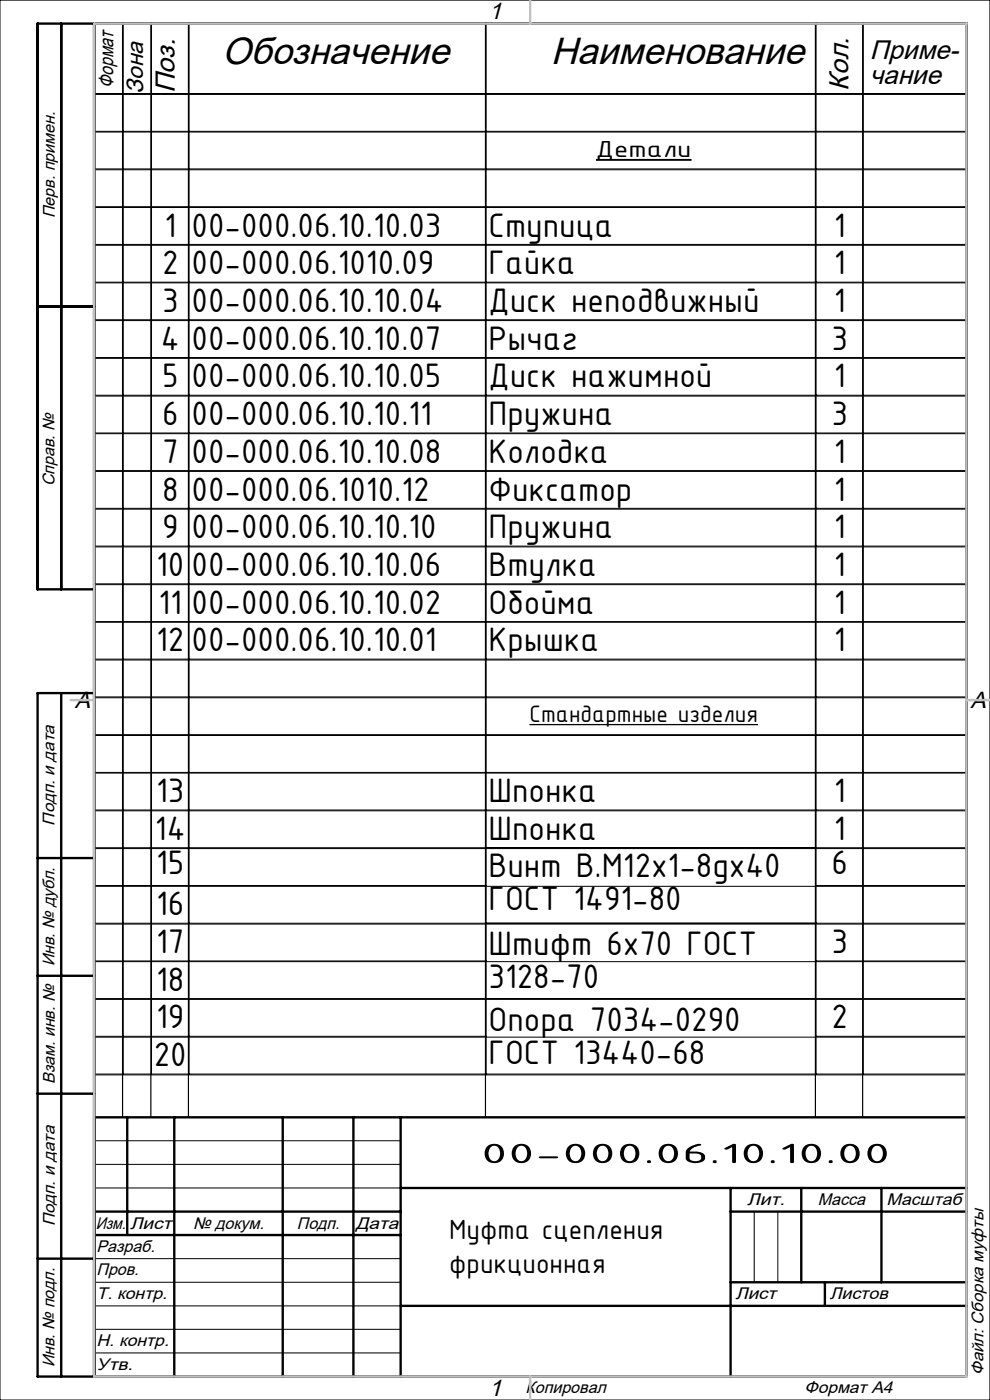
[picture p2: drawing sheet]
<svg xmlns="http://www.w3.org/2000/svg" width="210mm" height="297mm" viewBox="0 0 210 297" stroke-linecap="round" stroke-linejoin="round" font-family="sans-serif">
<defs><g id="words">
<g font-size="8">
<text x="47.1" y="13.6">Обозначение</text>
<text x="116.9" y="13.6">Наименование</text>
</g>
<g font-size="7.8">
<text x="34.9" y="50.2">1</text>
<text x="40.6" y="50.2">00-000.06.10.10.03</text>
<text x="103.6" y="50.2">Ступица</text>
<text x="176.9" y="50.2">1</text>
<text x="34.4" y="58.2">2</text>
<text x="40.6" y="58.2">00-000.06.1010.09</text>
<text x="103.6" y="58.2">Гайка</text>
<text x="176.9" y="58.2">1</text>
<text x="34.4" y="66.2">3</text>
<text x="40.6" y="66.2">00-000.06.10.10.04</text>
<text x="103.6" y="66.2">Диск неподвижный</text>
<text x="176.9" y="66.2">1</text>
<text x="34.1" y="74.2">4</text>
<text x="40.6" y="74.2">00-000.06.10.10.07</text>
<text x="103.6" y="74.2">Рычаг</text>
<text x="176.4" y="74.2">3</text>
<text x="34.4" y="82.2">5</text>
<text x="40.6" y="82.2">00-000.06.10.10.05</text>
<text x="103.6" y="82.2">Диск нажимной</text>
<text x="176.9" y="82.2">1</text>
<text x="34.4" y="90.2">6</text>
<text x="40.6" y="90.2">00-000.06.10.10.11</text>
<text x="103.6" y="90.2">Пружина</text>
<text x="176.4" y="90.2">3</text>
<text x="34.4" y="98.2">7</text>
<text x="40.6" y="98.2">00-000.06.10.10.08</text>
<text x="103.6" y="98.2">Колодка</text>
<text x="176.9" y="98.2">1</text>
<text x="34.4" y="106.2">8</text>
<text x="40.6" y="106.2">00-000.06.1010.12</text>
<text x="103.6" y="106.2">Фиксатор</text>
<text x="176.9" y="106.2">1</text>
<text x="34.4" y="114.2">9</text>
<text x="40.6" y="114.2">00-000.06.10.10.10</text>
<text x="103.6" y="114.2">Пружина</text>
<text x="176.9" y="114.2">1</text>
<text x="33.1" y="122.2">10</text>
<text x="40.6" y="122.2">00-000.06.10.10.06</text>
<text x="103.6" y="122.2">Втулка</text>
<text x="176.9" y="122.2">1</text>
<text x="33.6" y="130.2">11</text>
<text x="40.6" y="130.2">00-000.06.10.10.02</text>
<text x="103.6" y="130.2">Обойма</text>
<text x="176.9" y="130.2">1</text>
<text x="33.1" y="138.2">12</text>
<text x="40.6" y="138.2">00-000.06.10.10.01</text>
<text x="103.6" y="138.2">Крышка</text>
<text x="176.9" y="138.2">1</text>
<text x="33.1" y="170.2">13</text>
<text x="103.6" y="170.2">Шпонка</text>
<text x="176.9" y="170.2">1</text>
<text x="32.9" y="178.2">14</text>
<text x="103.6" y="178.2">Шпонка</text>
<text x="176.9" y="178.2">1</text>
<text x="33.1" y="185.5">15</text>
<text x="176.4" y="185.5">6</text>
<text x="103.6" y="186">Винт B.M12x1-8gx40</text>
<text x="33.1" y="194.2">16</text>
<text x="103.6" y="193">ГОСТ 1491-80</text>
<text x="33.1" y="202.2">17</text>
<text x="103.6" y="202.7">Штифт 6x70 ГОСТ</text>
<text x="176.4" y="202.2">3</text>
<text x="103.6" y="209.7">3128-70</text>
<text x="33.1" y="210.2">18</text>
<text x="33.1" y="218.2">19</text>
<text x="103.6" y="218.6">Опора 7034-0290</text>
<text x="176.4" y="218.1">2</text>
<text x="32.6" y="226.1">20</text>
<text x="103.6" y="225.6">ГОСТ 13440-68</text>
</g>
<g font-size="6.3">
<text x="102" y="246.7">00-000.06.10.10.00</text>
<text x="95.3" y="262.8">Муфта сцепления</text>
<text x="95.3" y="270.2">фрикционная</text>
</g>
<g font-size="5.8">
<text x="37.1" y="19.7" transform="rotate(-90 37.1 19.7)">Поз.</text>
<text x="180" y="19.2" transform="rotate(-90 180 19.2)">Кол.</text>
</g>
<g font-size="5.7">
<text x="184.5" y="12.6">Приме-</text>
<text x="184.5" y="17.8">чание</text>
</g>
<text font-size="5.4" x="112.3" y="153.1">Стандартные изделия</text>
<text font-size="5.3" x="126.4" y="33.3">Детали</text>
<g font-size="5">
<text x="103.7" y="4.1">1</text>
<text x="30.4" y="19.9" transform="rotate(-90 30.4 19.9)">Зона</text>
<text x="15.9" y="150.1">A</text>
<text x="205.9" y="150.1">A</text>
<text x="103.7" y="296.1">1</text>
</g>
<text font-size="4.4" x="24.1" y="18.6" transform="rotate(-90 24.1 18.6)">Формат</text>
<g font-size="3.6">
<text x="11.6" y="46.3" transform="rotate(-90 11.6 46.3)">Перв. примен.</text>
<text x="11.6" y="103.2" transform="rotate(-90 11.6 103.2)">Справ. №</text>
<text x="11.6" y="175.1" transform="rotate(-90 11.6 175.1)">Подп. и дата</text>
<text x="11.6" y="205" transform="rotate(-90 11.6 205)">Инв. № дубл.</text>
<text x="11.6" y="230" transform="rotate(-90 11.6 230)">Взам. инв. №</text>
<text x="158.5" y="255.6">Лит.</text>
<text x="173.5" y="255.6">Масса</text>
<text x="188.1" y="255.6">Масштаб</text>
<text x="11.6" y="260.1" transform="rotate(-90 11.6 260.1)">Подп. и дата</text>
<text x="20.3" y="260.6">Изм.</text>
<text x="27.6" y="260.6">Лист</text>
<text x="41" y="260.6">№ докум.</text>
<text x="63" y="260.6">Подп.</text>
<text x="75.5" y="260.6">Дата</text>
<text x="20.5" y="265.6">Разраб.</text>
<text x="20.5" y="275.6">Т. контр.</text>
<text x="20.5" y="270.6">Пров.</text>
<text x="156" y="275.6">Лист</text>
<text x="176" y="275.6">Листов</text>
<text x="20.5" y="285.6">Н. контр.</text>
<text x="11.6" y="290" transform="rotate(-90 11.6 290)">Инв. № подл.</text>
<text x="20.5" y="290.6">Утв.</text>
<text x="208.6" y="291.8" transform="rotate(-90 208.6 291.8)">Файл: Сборка муфты</text>
<text x="111.5" y="295.6">Копировал</text>
<text x="170.7" y="295.6">Формат А4</text>
</g>
</g></defs>
<path d="M112.3 153.7h48.5" fill="none" stroke="#000" stroke-width=".27"/>
<path d="M126.4 33.9h20.3" fill="none" stroke="#000" stroke-width=".41"/>
<g fill="none" stroke="#000" stroke-width=".21">
<path d="M0 0h210v297h-210zM20.1 4.9h185v223h-185zM20.1 19.9h185M26.1 4.9v223M32.1 4.9v223M40.1 4.9v223M103.1 4.9v223M173.1 4.9v223M183.1 4.9v223M20 20h185M20 28h185M20 36h185"/>
<path d="M20.1 27.9h185M20.1 35.8h185M20 44h185M20 52h185M20.1 43.8h185M20.1 51.9h185M20.1 59.9h185M20 60h185M20 68h185M20 76h185M20.1 67.8h185M20.1 75.8h185"/>
<path d="M20 84h185M20 92h185M20.1 83.9h185M20.1 91.9h185M20.1 99.8h185M20 100h185M20 108h185M20 116h185M20.1 107.8h185M20.1 115.8h185M20 124h185M20 132h185"/>
<path d="M20.1 123.9h185M20.1 131.9h185M20.1 139.8h185M20 140h185M20 148h185M20 156h185M20.1 147.8h185M20.1 155.9h185M20 164h185M20 172h185M20.1 163.9h185M20.1 171.8h185"/>
<path d="M20.1 179.8h185M20 180h185M20 188h185M20 196h185M20.1 187.9h83M20.1 195.9h185M173.1 187.9h32M20 204h185M20 212h185M20.1 203.9h83M20.1 211.8h185M20.1 219.8h83"/>
<path d="M173.1 203.9h32M173.1 219.8h32M20 220h185M20 228h185M20 242h65M20 247h65M20 252h65M160 257v15M165 257v15M20 267h65M20 272h65M20 277h65"/>
<path d="M20 282h65M20 287h65"/>
</g>
<path d="M26 5v232M32 5v232M40 5v232M103 5v232M173 5v232M183 5v232" fill="none" stroke="#000" stroke-width=".25"/>
<g fill="none" stroke="#000" stroke-width=".5">
<path d="M13 5v120M20 5v287M8 65h12M20 125h-12v-120h197v287h-197v-145h12M13 147v145M8 182h12M8 207h12M8 232h12M20 237h185M27 237v25M37 237v55M60 237v55"/>
<path d="M75 237v55M85 237v55M20 257h65M85 252h120M155 252v40M155 257h50M170 252v20M187 252v20M8 267h12M20 262h65M85 277h120M155 272h50"/>
<path d="M175 272v5"/>
</g>
<path d="M20 5h185v287h-185zM112.5 0v5M15 148.5h5M205 148.5h5M112.5 292v5" fill="none" stroke="#c0c0c0" stroke-width=".5"/>
<use href="#words"/>
</svg>
